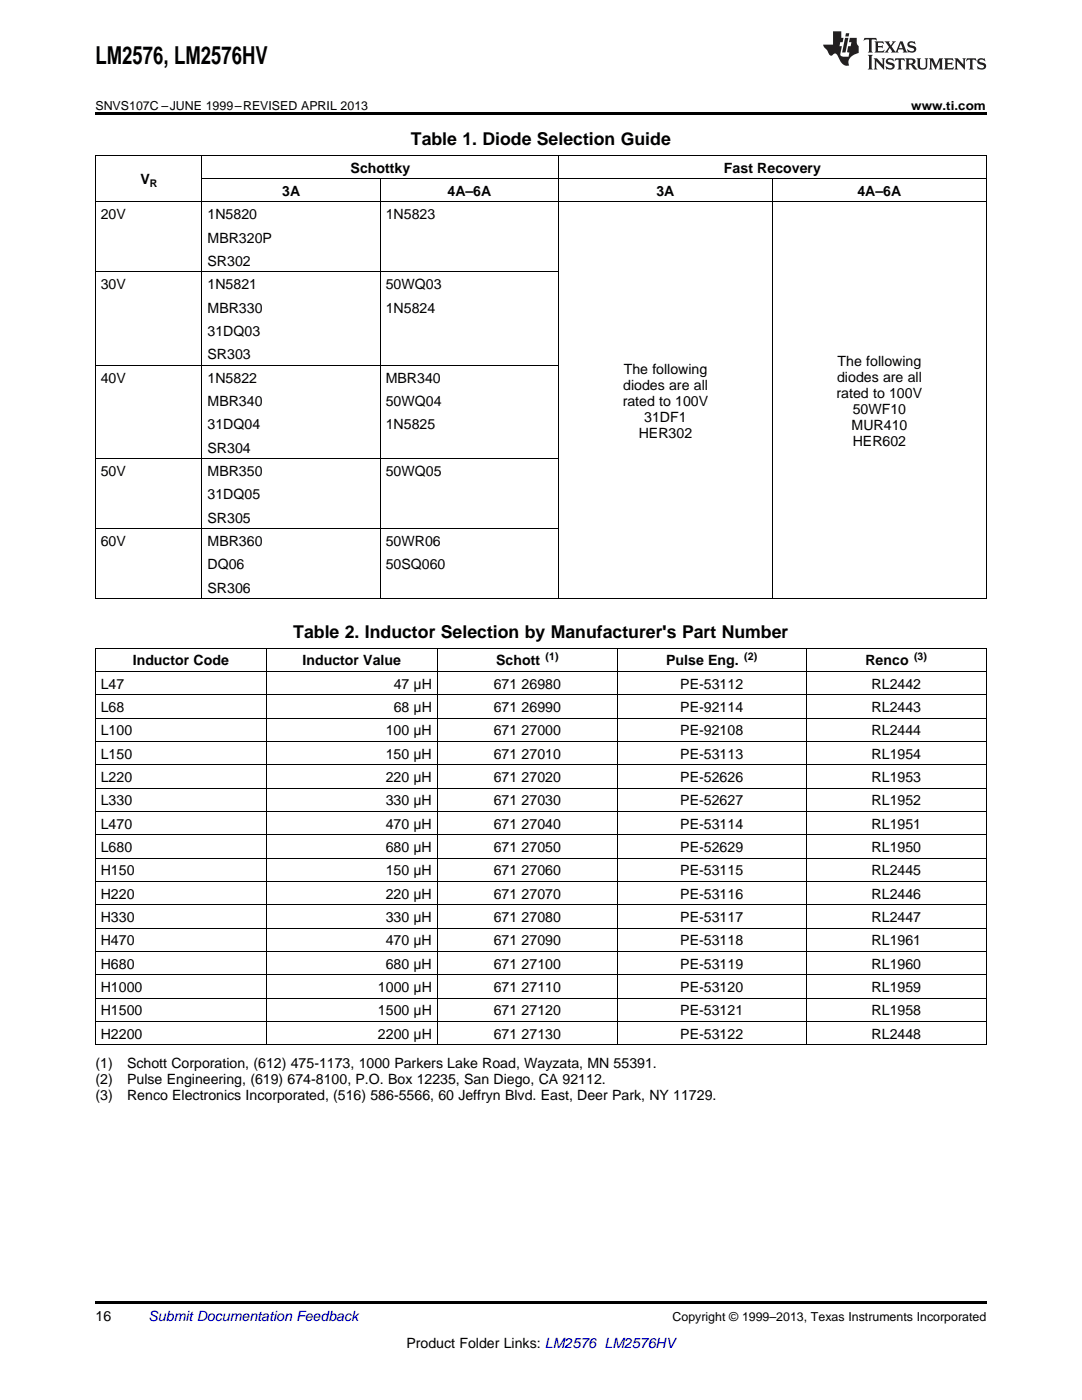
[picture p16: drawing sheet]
<svg xmlns="http://www.w3.org/2000/svg" width="216mm" height="279mm" viewBox="0 0 216 279" stroke-linecap="round" stroke-linejoin="round" font-family="sans-serif">
<defs><g id="words">
<text font-size="4.9" x="19" y="12.8">LM2576, LM2576HV</text>
<g font-size="3.5">
<text x="82" y="28.9">Table 1. Diode Selection Guide</text>
<text x="58.5" y="127.3">Table 2. Inductor Selection by Manufacturer's Part Number</text>
</g>
<g font-size="2.8">
<text x="70" y="34.4">Schottky</text>
<text x="144.5" y="34.4">Fast Recovery</text>
<text x="28" y="36.8">V</text>
<text x="56.3" y="39.1">3A</text>
<text x="89.3" y="39.1">4A–6A</text>
<text x="131" y="39.1">3A</text>
<text x="171.1" y="39.1">4A–6A</text>
<text x="20.1" y="43.7">20V</text>
<text x="41.4" y="43.7">1N5820</text>
<text x="77" y="43.7">1N5823</text>
<text x="41.4" y="48.4">MBR320P</text>
<text x="41.4" y="53.1">SR302</text>
<text x="20.1" y="57.7">30V</text>
<text x="41.4" y="57.7">1N5821</text>
<text x="77" y="57.7">50WQ03</text>
<text x="41.4" y="62.4">MBR330</text>
<text x="77" y="62.4">1N5824</text>
<text x="41.4" y="67">31DQ03</text>
<text x="41.4" y="71.7">SR303</text>
<text x="20.1" y="76.3">40V</text>
<text x="41.4" y="76.3">1N5822</text>
<text x="77" y="76.3">MBR340</text>
<text x="124.4" y="77.8">diodes are all</text>
<text x="124.5" y="74.6">The following</text>
<text x="167" y="76.2">diodes are all</text>
<text x="167.1" y="73.1">The following</text>
<text x="41.4" y="81">MBR340</text>
<text x="77" y="81">50WQ04</text>
<text x="124.2" y="81">rated to 100V</text>
<text x="166.9" y="79.4">rated to 100V</text>
<text x="170.1" y="82.6">50WF10</text>
<text x="41.4" y="85.7">31DQ04</text>
<text x="77" y="85.7">1N5825</text>
<text x="127.5" y="87.3">HER302</text>
<text x="128.6" y="84.2">31DF1</text>
<text x="169.9" y="85.8">MUR410</text>
<text x="170.1" y="88.9">HER602</text>
<text x="20.1" y="95">50V</text>
<text x="41.4" y="90.3">SR304</text>
<text x="41.4" y="95">MBR350</text>
<text x="77" y="95">50WQ05</text>
<text x="41.4" y="99.6">31DQ05</text>
<text x="41.4" y="104.3">SR305</text>
<text x="20.1" y="108.9">60V</text>
<text x="41.4" y="108.9">MBR360</text>
<text x="41.4" y="113.6">DQ06</text>
<text x="77" y="108.9">50WR06</text>
<text x="77" y="113.6">50SQ060</text>
<text x="41.4" y="118.3">SR306</text>
<text x="20.1" y="137.4">L47</text>
<text x="26.5" y="132.8">Inductor Code</text>
<text x="60.4" y="132.8">Inductor Value</text>
<text x="78.6" y="137.4">47 μH</text>
<text x="98.5" y="137.4">671</text>
<text x="99" y="132.8">Schott</text>
<text x="104.1" y="137.4">26980</text>
<text x="132.9" y="132.8">Pulse Eng.</text>
<text x="135.7" y="137.4">PE-53112</text>
<text x="172.7" y="132.8">Renco</text>
<text x="173.9" y="137.4">RL2442</text>
<text x="20.1" y="142.1">L68</text>
<text x="78.6" y="142.1">68 μH</text>
<text x="98.5" y="142.1">671</text>
<text x="104.1" y="142.1">26990</text>
<text x="135.7" y="142.1">PE-92114</text>
<text x="173.9" y="142.1">RL2443</text>
<text x="20.1" y="146.8">L100</text>
<text x="77" y="146.8">100 μH</text>
<text x="98.5" y="146.8">671</text>
<text x="104.1" y="146.8">27000</text>
<text x="135.7" y="146.8">PE-92108</text>
<text x="173.9" y="146.8">RL2444</text>
<text x="20.1" y="151.4">L150</text>
<text x="77" y="151.4">150 μH</text>
<text x="98.5" y="151.4">671</text>
<text x="104.1" y="151.4">27010</text>
<text x="135.7" y="151.4">PE-53113</text>
<text x="173.9" y="151.4">RL1954</text>
<text x="20.1" y="156.1">L220</text>
<text x="20.1" y="160.7">L330</text>
<text x="77" y="156.1">220 μH</text>
<text x="77" y="160.7">330 μH</text>
<text x="98.5" y="156.1">671</text>
<text x="98.5" y="160.7">671</text>
<text x="104.1" y="156.1">27020</text>
<text x="104.1" y="160.7">27030</text>
<text x="135.7" y="156.1">PE-52626</text>
<text x="135.7" y="160.7">PE-52627</text>
<text x="173.9" y="156.1">RL1953</text>
<text x="173.9" y="160.7">RL1952</text>
<text x="20.1" y="165.4">L470</text>
<text x="77" y="165.4">470 μH</text>
<text x="98.5" y="165.4">671</text>
<text x="104.1" y="165.4">27040</text>
<text x="135.7" y="165.4">PE-53114</text>
<text x="173.9" y="165.4">RL1951</text>
<text x="20.1" y="170">L680</text>
<text x="77" y="170">680 μH</text>
<text x="98.5" y="170">671</text>
<text x="104.1" y="170">27050</text>
<text x="135.7" y="170">PE-52629</text>
<text x="173.9" y="170">RL1950</text>
<text x="20.1" y="174.7">H150</text>
<text x="20.1" y="179.4">H220</text>
<text x="77" y="174.7">150 μH</text>
<text x="77" y="179.4">220 μH</text>
<text x="98.5" y="174.7">671</text>
<text x="98.5" y="179.4">671</text>
<text x="104.1" y="174.7">27060</text>
<text x="104.1" y="179.4">27070</text>
<text x="135.7" y="174.7">PE-53115</text>
<text x="135.7" y="179.4">PE-53116</text>
<text x="173.9" y="174.7">RL2445</text>
<text x="173.9" y="179.4">RL2446</text>
<text x="20.1" y="184">H330</text>
<text x="77" y="184">330 μH</text>
<text x="98.5" y="184">671</text>
<text x="104.1" y="184">27080</text>
<text x="135.7" y="184">PE-53117</text>
<text x="173.9" y="184">RL2447</text>
<text x="20.1" y="188.7">H470</text>
<text x="77" y="188.7">470 μH</text>
<text x="98.5" y="188.7">671</text>
<text x="104.1" y="188.7">27090</text>
<text x="135.7" y="188.7">PE-53118</text>
<text x="173.9" y="188.7">RL1961</text>
<text x="20.1" y="193.3">H680</text>
<text x="20.1" y="198">H1000</text>
<text x="75.4" y="198">1000 μH</text>
<text x="77" y="193.3">680 μH</text>
<text x="98.5" y="193.3">671</text>
<text x="98.5" y="198">671</text>
<text x="104.1" y="193.3">27100</text>
<text x="104.1" y="198">27110</text>
<text x="135.7" y="193.3">PE-53119</text>
<text x="135.7" y="198">PE-53120</text>
<text x="173.9" y="193.3">RL1960</text>
<text x="173.9" y="198">RL1959</text>
<text x="20.1" y="202.6">H1500</text>
<text x="75.4" y="202.6">1500 μH</text>
<text x="98.5" y="202.6">671</text>
<text x="104.1" y="202.6">27120</text>
<text x="135.7" y="202.6">PE-53121</text>
<text x="173.9" y="202.6">RL1958</text>
<text x="20.1" y="207.3">H2200</text>
<text x="75.4" y="207.3">2200 μH</text>
<text x="98.5" y="207.3">671</text>
<text x="104.1" y="207.3">27130</text>
<text x="135.7" y="207.3">PE-53122</text>
<text x="173.9" y="207.3">RL2448</text>
<text x="19" y="213.1">(1)</text>
<text x="25.4" y="213.1">Schott Corporation, (612) 475-1173, 1000 Parkers Lake Road, Wayzata, MN 55391.</text>
<text x="19" y="216.3">(2)</text>
<text x="19" y="219.5">(3)</text>
<text x="25.4" y="216.3">Pulse Engineering, (619) 674-8100, P.O. Box 12235, San Diego, CA 92112.</text>
<text x="25.4" y="219.5">Renco Electronics Incorporated, (516) 586-5566, 60 Jeffryn Blvd. East, Deer Park, NY 11729.</text>
<text x="19" y="263.6">16</text>
<text x="81.1" y="269">Product Folder Links: LM2576 LM2576HV</text>
</g>
<text font-size="2.8" fill="#0000c8" x="29.6" y="263.6">Submit Documentation Feedback</text>
<g font-size="2.5">
<text x="19" y="21.9">SNVS107C –JUNE 1999–REVISED APRIL 2013</text>
<text x="181.8" y="21.9">www.ti.com</text>
<text x="134.2" y="263.6">Copyright © 1999–2013, Texas Instruments Incorporated</text>
</g>
<g font-size="2.1">
<text x="29.9" y="37.3">R</text>
<text x="108.9" y="131.7">(1)</text>
<text x="148.5" y="131.7">(2)</text>
<text x="182.4" y="131.7">(3)</text>
</g>
</g></defs>
<path d="M19 22.5h177.8v.5h-177.8zM19 259.7h177.8v.5h-177.8z" fill="#000"/>
<g fill="none" stroke="#000" stroke-width=".2">
<path d="M19 31h177.8M19.1 31v88.5M40.3 31v88.5M40.4 35.6h156.4M75.9 35.7v83.8M111.4 31v88.5M154.1 35.7v83.8M196.8 31v88.5M19 54.3h92.5M19 40.3h177.8M19 72.9h92.5M19 91.5h92.5"/>
<path d="M19 119.5h177.8M19 105.5h92.5M19 138.7h177.8M19 134h177.8M19 129.3h177.8M19.1 129.4v79.2M53.1 129.4v79.2M87.2 129.4v79.2M123.1 129.4v79.2M160.8 129.4v79.2M196.8 129.4v79.2M19 157.3h177.8"/>
<path d="M19 152.6h177.8M19 148h177.8M19 143.3h177.8M19 175.9h177.8M19 171.3h177.8M19 166.6h177.8M19 161.9h177.8M19 199.2h177.8M19 194.5h177.8M19 189.9h177.8M19 185.2h177.8M19 180.6h177.8"/>
<path d="M19 208.5h177.8M19 203.9h177.8"/>
</g>
<g fill="#231f20">
<path d="M172.5 7.6l-.1 .5 .4-.2h.6v.1v2.1l-.2 .4h.9l-.2-.4v-2.1l.1-.1h.5l.5 .2-.2-.5zM174.5 8.3l.2 .3v1.5l-.2 .4h1.8l.2-.6a1.04 1.04 0 0 1-1.3 .2v-.7h.6l.3 .2v-.6l-.3 .2h-.6v-.6l.8-.1 .4 .3-.2-.5zM176.5 8.3l.9 1.1-.9 1.1h.8l-.2-.2 .4-.7 .5 .7-.2 .2h1.5l-.2-.2 .2-.4h.9l.1 .4-.2 .2h1l-.3-.3-.7-1.9h-.5l-.9 2-.8-1 .9-1h-.8l.1 .3-.4 .5-.3-.6 .1-.2zM179.7 8.6l.4 1h-.7zM181.3 8.4a.63 .63 0 0 0-.2 .7 .63 .63 0 0 0 .6 .4l.6 .2 .1 .2a.75 .75 0 0 1-.7 .4 .75 .75 0 0 1-.6-.5l.1 .7 .1-.1a1.11 1.11 0 0 0 1.5-.6 1.13 1.13 0 0 0-1.2-.8l-.1-.4a1.04 1.04 0 0 1 1.2 .2l-.2-.5-.2 .1-.4-.2zM173.2 10.9l.2 .4v2.2l-.2 .4h1l-.3-.4v-2.2l.3-.4zM174.3 11.6l.3 .4v1.5l-.3 .4h.8l-.2-.4v-1.3l1.5 1.7v-1.9l.2-.4h-.7l.2 .4v.9l-1.1-1.3zM177 11.8a.62 .62 0 0 0-.2 .7 .62 .62 0 0 0 .6 .4l.6 .1 .1 .3a.76 .76 0 0 1-.7 .3 .76 .76 0 0 1-.7-.4l.2 .7 .1-.1a1.11 1.11 0 0 0 1.5-.6 1.13 1.13 0 0 0-1.2-.8l-.1-.4a1.04 1.04 0 0 1 1.2 .2l-.2-.6-.2 .1-.5-.1zM178.7 11.6l-.2 .6a.61 .61 0 0 1 .8-.3v1.6l-.2 .4h.9l-.2-.4v-1.6a.63 .63 0 0 1 .7 .3l-.1-.6zM180.6 11.6l.3 .4v1.5l-.3 .4h1l-.2-.2-.1-.8 .6 .2a.76 .76 0 0 0 1.2 .7l-1-1a.58 .58 0 0 0 .6-.5 .58 .58 0 0 0-.5-.6zM181.4 11.9h.1a.45 .45 0 0 1 .5 .1 .45 .45 0 0 1 .1 .5l-.8 .2zM182.9 11.6l.2 .2a2.17 2.17 0 0 0 .3 1.9 .99 .99 0 0 0 1.6-.6v-1.1l.2-.4h-.7l.2 .2a1.92 1.92 0 0 1-.2 1.8 .6 .6 0 0 1-.9-.5v-1.1l.2-.4zM185.4 11.6l.2 .4v1.5l-.2 .4h.7l-.2-.4v-1.4l.8 1.8 .8-1.8v1.4l-.2 .4h.9l-.2-.4v-1.5l.2-.4h-.8l-.6 1.5-.6-1.5zM188.4 11.6l.2 .4v1.5l-.2 .4h1.8l.1-.6a1.04 1.04 0 0 1-1.2 .1v-.6h.5l.4 .2v-.6l-.4 .2h-.5v-.7h.8l.3 .3-.1-.6zM190.5 11.6l.2 .4v1.5l-.2 .4h.7l-.2-.4v-1.3l1.5 1.7v-1.9l.2-.4h-.7l.2 .4v.9l-1.1-1.3zM192.9 11.6l-.1 .6a.61 .61 0 0 1 .7-.3l.1 1.6-.3 .4h1l-.3-.4 .1-1.6a.63 .63 0 0 1 .7 .3l-.1-.6zM195.2 11.8a.62 .62 0 0 0-.2 .7 .62 .62 0 0 0 .6 .4l.6 .1 .1 .3a.76 .76 0 0 1-.7 .3 .76 .76 0 0 1-.6-.4l.1 .7 .1-.1a1.11 1.11 0 0 0 1.6-.6 1.13 1.13 0 0 0-1.3-.8l-.1-.4a1.04 1.04 0 0 1 1.2 .2l-.1-.6-.2 .1-.5-.1z"/>
<path d="M166.2 6.3v2.6h-1.9v.4l.8 .9a.91 .91 0 0 0 1 .8 .56 .56 0 0 1 .5-.3 .56 .56 0 0 1 .5 .3l.4 .8a1.53 1.53 0 0 0 1.9 1.2 1.54 1.54 0 0 1 1-2.1l.9-.3v-1.4a1.52 1.52 0 0 1-.4-1.6h-1.3l-.2 .8h.5l-.2 .8h-.5l-.1 1v.2l.4 .1-.2 .8a1.93 1.93 0 0 1-1.6-.3l.3-1.8h-.5l.2-.8h.4l.2-.8h-.4v-1.3zM168.6 7.6l-.6 2.9h.7l.6-2.9zM168.8 6.6l-.1 .7h.6l.2-.7z"/>
</g>
<use href="#words"/>
</svg>
